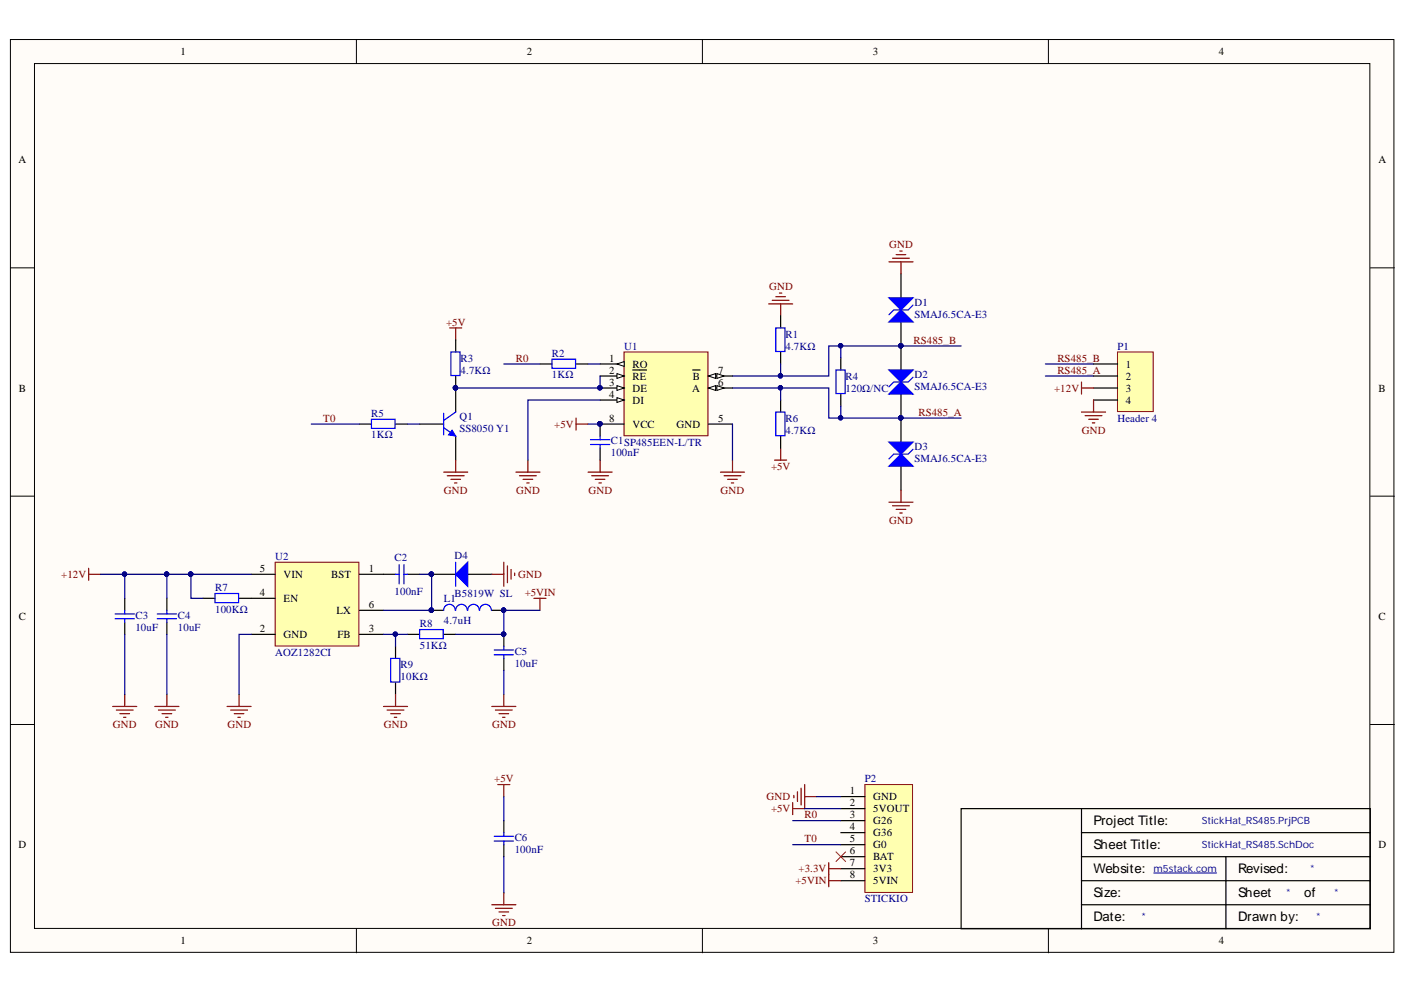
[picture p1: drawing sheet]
<svg xmlns="http://www.w3.org/2000/svg" width="297mm" height="210mm" viewBox="0 0 297 210" stroke-linecap="round" stroke-linejoin="round" font-family="sans-serif">
<defs><g id="words">
<g font-size="2.8">
<text x="231" y="174.4">Project Title:</text>
<text x="231" y="179.5">Sheet Title:</text>
<text x="231" y="184.6">Website:</text>
<text x="261.6" y="184.6">Revised:</text>
<text x="231" y="189.7">Size:</text>
<text x="261.6" y="189.7">Sheet</text>
<text x="275.5" y="189.7">of</text>
<text x="231" y="194.7">Date:</text>
<text x="261.6" y="194.7">Drawn by:</text>
</g>
<g font-size="2.3">
<text x="38.2" y="11.7">1</text>
<text x="111.3" y="11.7">2</text>
<text x="184.4" y="11.7">3</text>
<text x="257.5" y="11.7">4</text>
<text x="3.9" y="34.5">A</text>
<text x="291.3" y="34.5">A</text>
<text x="128.7" y="76.4">1</text>
<text x="133.6" y="77.7">RO</text>
<text x="237.9" y="77.7">1</text>
<text x="4" y="82.8">B</text>
<text x="128.7" y="79">2</text>
<text x="128.7" y="81.5">3</text>
<text x="133.6" y="80.2">RE</text>
<text x="133.6" y="82.8">DE</text>
<text x="146.2" y="82.8">A</text>
<text x="146.4" y="80.2">B</text>
<text x="151.7" y="81.5">6</text>
<text x="151.7" y="79">7</text>
<text x="237.9" y="80.2">2</text>
<text x="237.9" y="82.8">3</text>
<text x="291.3" y="82.8">B</text>
<text x="128.7" y="84.1">4</text>
<text x="128.7" y="89.1">8</text>
<text x="133.6" y="85.3">DI</text>
<text x="151.7" y="89.1">5</text>
<text x="237.9" y="85.3">4</text>
<text x="133.6" y="90.4">VCC</text>
<text x="142.9" y="90.4">GND</text>
<text x="54.9" y="126">4</text>
<text x="54.9" y="120.9">5</text>
<text x="59.9" y="122.2">VIN</text>
<text x="70" y="122.2">BST</text>
<text x="77.9" y="120.9">1</text>
<text x="4" y="131.1">C</text>
<text x="59.9" y="127.3">EN</text>
<text x="71.1" y="129.8">LX</text>
<text x="77.9" y="128.5">6</text>
<text x="291.3" y="131.1">C</text>
<text x="54.9" y="133.6">2</text>
<text x="59.9" y="134.9">GND</text>
<text x="71.3" y="134.9">FB</text>
<text x="77.9" y="133.6">3</text>
<text x="179.6" y="167.9">1</text>
<text x="179.6" y="170.5">2</text>
<text x="179.6" y="173">3</text>
<text x="184.5" y="169.2">GND</text>
<text x="184.5" y="171.7">5VOUT</text>
<text x="3.9" y="179.3">D</text>
<text x="179.6" y="175.5">4</text>
<text x="179.6" y="178.1">5</text>
<text x="184.5" y="174.3">G26</text>
<text x="184.5" y="176.8">G36</text>
<text x="184.5" y="179.3">G0</text>
<text x="291.3" y="179.3">D</text>
<text x="179.6" y="180.6">6</text>
<text x="179.6" y="183.1">7</text>
<text x="179.6" y="185.7">8</text>
<text x="184.5" y="181.9">BAT</text>
<text x="184.5" y="184.4">3V3</text>
<text x="184.5" y="187">5VIN</text>
<text x="38.2" y="199.6">1</text>
<text x="111.3" y="199.6">2</text>
<text x="184.4" y="199.6">3</text>
<text x="257.5" y="199.6">4</text>
</g>
<g font-size="2.3" fill="#800000">
<text x="187.9" y="52.3">GND</text>
<text x="162.5" y="61.2">GND</text>
<text x="94.3" y="68.8">+5V</text>
<text x="109" y="76.4">R0</text>
<text x="193" y="72.6">RS485_B</text>
<text x="223.4" y="76.4">RS485_B</text>
<text x="222.7" y="82.8">+12V</text>
<text x="223.4" y="79">RS485_A</text>
<text x="68.3" y="89.1">T0</text>
<text x="194" y="87.9">RS485_A</text>
<text x="117.1" y="90.4">+5V</text>
<text x="228.6" y="91.7">GND</text>
<text x="162.9" y="99.3">+5V</text>
<text x="93.8" y="104.4">GND</text>
<text x="109.1" y="104.4">GND</text>
<text x="124.3" y="104.4">GND</text>
<text x="152.2" y="104.4">GND</text>
<text x="187.9" y="110.8">GND</text>
<text x="12.9" y="122.2">+12V</text>
<text x="109.5" y="122.2">GND</text>
<text x="110.8" y="126">+5VIN</text>
<text x="23.9" y="153.9">GND</text>
<text x="32.7" y="153.9">GND</text>
<text x="48.1" y="153.9">GND</text>
<text x="81.1" y="153.9">GND</text>
<text x="104" y="153.9">GND</text>
<text x="104.4" y="165.4">+5V</text>
<text x="162" y="169.2">GND</text>
<text x="162.9" y="171.7">+5V</text>
<text x="170" y="173">R0</text>
<text x="170" y="178.1">T0</text>
<text x="168.7" y="184.4">+3.3V</text>
<text x="168" y="187">+5VIN</text>
<text x="104" y="195.8">GND</text>
</g>
<g font-size="2.3" fill="#000080">
<text x="193.2" y="64.8">D1</text>
<text x="165.9" y="71.4">R1</text>
<text x="193.2" y="67.3">SMAJ6.5CA-E3</text>
<text x="97.3" y="76.4">R3</text>
<text x="116.6" y="75.4">R2</text>
<text x="131.8" y="73.9">U1</text>
<text x="165.9" y="73.9">4.7KΩ</text>
<text x="236.1" y="73.9">P1</text>
<text x="97.3" y="79">4.7KΩ</text>
<text x="116.6" y="80">1KΩ</text>
<text x="178.6" y="80.2">R4</text>
<text x="178.6" y="82.8">120Ω/NC</text>
<text x="193.2" y="80">D2</text>
<text x="193.2" y="82.5">SMAJ6.5CA-E3</text>
<text x="78.4" y="88.1">R5</text>
<text x="97.1" y="88.9">Q1</text>
<text x="165.9" y="89.1">R6</text>
<text x="236.1" y="89.1">Header 4</text>
<text x="78.4" y="92.7">1KΩ</text>
<text x="97.1" y="91.4">SS8050 Y1</text>
<text x="129" y="93.9">C1SP485EEN-L/TR</text>
<text x="165.9" y="91.7">4.7KΩ</text>
<text x="193.2" y="95.2">D3</text>
<text x="129" y="96.5">100nF</text>
<text x="193.2" y="97.7">SMAJ6.5CA-E3</text>
<text x="58.1" y="118.4">U2</text>
<text x="83.3" y="118.6">C2</text>
<text x="96" y="118.1">D4</text>
<text x="45.4" y="125">R7</text>
<text x="83.3" y="125.7">100nF</text>
<text x="28.6" y="130.8">C3</text>
<text x="37.6" y="130.8">C4</text>
<text x="45.4" y="129.5">100KΩ</text>
<text x="93.8" y="127.3">L1</text>
<text x="93.8" y="131.8">4.7uH</text>
<text x="96" y="126.2">B5819W SL</text>
<text x="28.6" y="133.3">10uF</text>
<text x="37.6" y="133.3">10uF</text>
<text x="88.7" y="132.6">R8</text>
<text x="88.7" y="137.1">51KΩ</text>
<text x="58.1" y="138.7">AOZ1282CI</text>
<text x="84.6" y="141.2">R9</text>
<text x="84.6" y="143.7">10KΩ</text>
<text x="108.7" y="138.4">C5</text>
<text x="108.7" y="141">10uF</text>
<text x="182.7" y="165.4">P2</text>
<text x="108.7" y="177.8">C6</text>
<text x="108.7" y="180.4">100nF</text>
<text x="182.7" y="190.8">STICKIO</text>
</g>
<g font-size="2.1" fill="#000080">
<text x="253.9" y="174.2">StickHat_RS485.PrjPCB</text>
<text x="253.9" y="179.3">StickHat_RS485.SchDoc</text>
<text x="243.7" y="184.3">m5stack.com</text>
<text x="276.8" y="184.3">*</text>
<text x="271.7" y="189.4">*</text>
<text x="281.9" y="189.4">*</text>
<text x="241.2" y="194.5">*</text>
<text x="278.1" y="194.5">*</text>
</g>
</g></defs>
<g fill="#fffcf8" stroke="#000" stroke-width=".21">
<path d="M2.2 8.4h292.3v192.9h-292.3z"/>
<path d="M7.3 13.4h282.1v182.9h-282.1z"/>
</g>
<path d="M75.3 8.4v5M148.4 8.4v5M221.5 8.4v5M2.2 56.6h5.1M289.5 56.6h5.1M2.2 104.9h5.1M289.5 104.9h5.1M2.2 153.1h5.1M289.5 153.1h5.1M75.3 196.3v5.1M148.4 196.3v5.1M221.5 196.3v5.1" fill="none" stroke="#000" stroke-width=".21"/>
<path d="M228.5 170.9h-25.4v25.4h25.4M228.5 170.9h61v25.4h-61M228.5 176h61M228.5 170.9v25.4M228.5 191.2h61M228.5 186.2h61M228.5 181.1h61M259 181.1v15.2" fill="none" stroke="#000" stroke-width=".25"/>
<path d="M243.7 184.5h13.3" fill="none" stroke="#000080" stroke-width=".21"/>
<path d="M182.7 165.8h10.1v22.8h-10.1z" fill="#ffffb0" stroke="#800000" stroke-width=".21"/>
<path d="M88.6 89.6h5.1M96.3 82v5.1M96.3 92.2v5.1M177.6 168.4h5.1M177.6 170.9h5.1M177.6 173.5h5.1M177.6 176h5.1M177.6 178.5h5.1M177.6 181.1h5.1M177.6 183.6h5.1M177.6 186.2h5.1" fill="none" stroke="#000" stroke-width=".25"/>
<path d="M176.6 180.1l2 2M178.6 180.1l-2 2" fill="none" stroke="#f00" stroke-width=".21"/>
<g fill="none" stroke="#800000" stroke-width=".25">
<path d="M152.2 99.8h5.1M154.8 97.3v2.5M153 100.6h3.5M153.7 101.3h2.1M154.5 102.1h.5M167.7 168.1v.5M168.5 167.4v2M169.2 166.6v3.6M170 165.8v5.1M170 168.4h2.5M103.9 191.2h5.1M104.7 192h3.5"/>
<path d="M105.4 192.8h2.1M106.2 193.5h.5M106.4 188.7v2.5M175.1 182.4v2.5M175.1 183.6h2.5"/>
</g>
<circle cx="96.2" cy="82" r=".46" fill="#000080" stroke="#000080" stroke-width=".21"/>
<path d="M93.7 90.4l2.6 1.8M93.7 87.4v4.5M96.3 87.1l-2.6 1.8" fill="none" stroke="#00f" stroke-width=".25"/>
<path d="M95.5 90.9l.8 1.3-1.6-.3z" fill="#00f"/>
<path d="M95.5 90.9l.8 1.3-1.6-.3z" fill="none" stroke="#00f" stroke-width=".21"/>
<circle cx="96.2" cy="82" r=".46" fill="#000080" stroke="#000080" stroke-width=".21"/>
<g fill="none" stroke="#800000" stroke-width=".25">
<path d="M187.8 55.3h5.1M188.6 54.6h3.5M189.3 53.8h2.1M190.1 53.1h.5M190.3 55.3v2.6M162.4 64.2h5.1M163.1 63.5h3.6M163.9 62.7h2M164.7 62h.5M164.9 64.2v2.6M93.7 99.8h5.1M96.3 97.3v2.5"/>
<path d="M109 99.8h5.1M111.5 97.3v2.5M94.5 100.6h3.6M95.3 101.3h2M96 102.1h.5M109.7 100.6h3.6M110.5 101.3h2M111.3 102.1h.5M187.8 106.2h5.1M188.6 106.9h3.5M189.3 107.7h2.1M190.1 108.4h.5"/>
<path d="M190.3 103.6v2.6"/>
</g>
<path d="M131.8 74.4h17.8v17.7h-17.8z" fill="#ffffb0" stroke="#800000" stroke-width=".21"/>
<path d="M126.8 76.9h5.1" fill="none" stroke="#000" stroke-width=".25"/>
<path d="M130.3 76.9l1.6-.5v1z" fill="#fffcf8"/>
<path d="M130.3 76.9l1.6-.5v1z" fill="none" stroke="#000" stroke-width=".21"/>
<path d="M126.8 79.5h5.1" fill="none" stroke="#000" stroke-width=".25"/>
<path d="M130.3 79l1.6 .5-1.6 .5z" fill="#fffcf8"/>
<path d="M130.3 79l1.6 .5-1.6 .5z" fill="none" stroke="#000" stroke-width=".21"/>
<path d="M133.6 78.2h3M126.8 82h5.1" fill="none" stroke="#000" stroke-width=".25"/>
<path d="M130.3 81.5l1.6 .5-1.6 .5z" fill="#fffcf8"/>
<path d="M130.3 81.5l1.6 .5-1.6 .5z" fill="none" stroke="#000" stroke-width=".21"/>
<circle cx="126.7" cy="82" r=".46" fill="#000080" stroke="#000080" stroke-width=".21"/>
<path d="M126.8 84.6h5.1" fill="none" stroke="#000" stroke-width=".25"/>
<path d="M130.3 84.1l1.6 .5-1.6 .5z" fill="#fffcf8"/>
<path d="M130.3 84.1l1.6 .5-1.6 .5z" fill="none" stroke="#000" stroke-width=".21"/>
<path d="M149.7 89.6h5.1M149.7 82h5.1" fill="none" stroke="#000" stroke-width=".25"/>
<path d="M149.7 82l1.5-.5v1z" fill="#fffcf8"/>
<path d="M149.7 82l1.5-.5v1z" fill="none" stroke="#000" stroke-width=".21"/>
<path d="M151.4 81.5l1.6 .5-1.6 .5z" fill="#fffcf8"/>
<path d="M151.4 81.5l1.6 .5-1.6 .5z" fill="none" stroke="#000" stroke-width=".21"/>
<path d="M149.7 79.5h5.1" fill="none" stroke="#000" stroke-width=".25"/>
<path d="M149.7 79.5l1.5-.5v1z" fill="#fffcf8"/>
<path d="M149.7 79.5l1.5-.5v1z" fill="none" stroke="#000" stroke-width=".21"/>
<path d="M151.4 79l1.6 .5-1.6 .5z" fill="#fffcf8"/>
<path d="M151.4 79l1.6 .5-1.6 .5z" fill="none" stroke="#000" stroke-width=".21"/>
<path d="M146.4 78.2h1.5M126.8 89.6h5.1" fill="none" stroke="#000" stroke-width=".25"/>
<g fill="#000080" stroke="#000080" stroke-width=".21">
<circle cx="126.7" cy="89.6" r=".46"/>
<circle cx="126.7" cy="82" r=".46"/>
</g>
<g fill="none" stroke="#800000" stroke-width=".25">
<path d="M95 69.3h2.5M96.3 69.3v2.6M121.7 88.4v2.5M121.7 89.6h2.5M124.2 99.8h5.1M126.8 97.3v2.5M163.6 97.3h2.6M164.9 94.7v2.6M125 100.6h3.6M125.8 101.3h2M126.5 102.1h.5M105.2 165.8h2.5"/>
<path d="M106.4 165.8v2.6M167.5 169.7v2.5M167.5 170.9h2.5"/>
</g>
<path d="M236.1 74.4h7.5v12.6h-7.5z" fill="#ffffb0" stroke="#800000" stroke-width=".21"/>
<path d="M190.3 57.9v5.1M190.3 68.1v5M231 76.9h5.1M231 79.5h5.1M231 82h5.1M231 84.6h5.1" fill="none" stroke="#000" stroke-width=".25"/>
<path d="M228.5 87.1h5.1M228.5 80.8v2.5M228.5 82h2.5M229.2 87.9h3.6M230 88.6h2M230.8 89.4h.5M231 84.6v2.5" fill="none" stroke="#800000" stroke-width=".25"/>
<circle cx="190.3" cy="73.1" r=".46" fill="#000080" stroke="#000080" stroke-width=".21"/>
<path d="M187.8 68.1l2.5-2.6 2.6 2.6z" fill="#00f"/>
<path d="M187.8 68.1l2.5-2.6 2.6 2.6zM192.9 64.5l-1 1h-3.1l-1 1" fill="none" stroke="#00f" stroke-width=".25"/>
<path d="M187.8 63h5.1l-2.6 2.5z" fill="#00f"/>
<path d="M187.8 63h5.1l-2.6 2.5z" fill="none" stroke="#00f" stroke-width=".25"/>
<g fill="#000080" stroke="#000080" stroke-width=".21">
<circle cx="190.3" cy="73.1" r=".46"/>
<circle cx="190.3" cy="88.3" r=".46"/>
</g>
<path d="M190.3 73.1v5.1M190.3 83.3v5.1" fill="none" stroke="#000" stroke-width=".25"/>
<path d="M187.8 83.3l2.5-2.5 2.6 2.5z" fill="#00f"/>
<path d="M192.9 79.7l-1 1.1h-3.1l-1 1M187.8 83.3l2.5-2.5 2.6 2.5z" fill="none" stroke="#00f" stroke-width=".25"/>
<path d="M187.8 78.2h5.1l-2.6 2.6z" fill="#00f"/>
<path d="M187.8 78.2h5.1l-2.6 2.6z" fill="none" stroke="#00f" stroke-width=".25"/>
<g fill="#000080" stroke="#000080" stroke-width=".21">
<circle cx="190.3" cy="88.3" r=".46"/>
<circle cx="190.3" cy="73.1" r=".46"/>
</g>
<path d="M190.3 88.4v5.1M190.3 98.5v5.1" fill="none" stroke="#000" stroke-width=".25"/>
<path d="M187.8 98.5l2.5-2.5 2.6 2.5z" fill="#00f"/>
<path d="M187.8 98.5l2.5-2.5 2.6 2.5zM192.9 95l-1 1h-3.1l-1 1" fill="none" stroke="#00f" stroke-width=".25"/>
<path d="M187.8 93.5h5.1l-2.6 2.5z" fill="#00f"/>
<path d="M187.8 93.5h5.1l-2.6 2.5z" fill="none" stroke="#00f" stroke-width=".25"/>
<circle cx="190.3" cy="88.3" r=".46" fill="#000080" stroke="#000080" stroke-width=".21"/>
<path d="M58.1 118.9h17.7v17.7h-17.7z" fill="#ffffb0" stroke="#800000" stroke-width=".21"/>
<g fill="none" stroke="#000" stroke-width=".25">
<path d="M42.9 126.5h2.5M50.5 126.5h7.6M53.1 121.4h5M53.1 134.1h5M75.9 121.4h7.7M75.9 134.1h5.1M75.9 129h5.1M83.6 136.6v2.6M86.1 121.4h2.5M86.1 134.1h2.5M91.2 121.4h5.1M91.2 129h2.5"/>
<path d="M93.7 134.1h2.6M98.8 121.4h5.1M103.9 129h2.5M106.4 134.1v2.5M106.4 139.2v2.5M83.6 144.3v2.5"/>
</g>
<g fill="none" stroke="#00f" stroke-width=".25">
<path d="M84.3 119.4v4M85.3 119.4v4M45.4 125.5h5v1.9h-5zM82.5 139.2h2v5h-2zM83.6 121.4h.7M85.3 121.4h.8M88.6 133.1h5v1.9h-5zM96.2 129a1.22 1.22 0 0 0-1.3-1.3 1.22 1.22 0 0 0-1.2 1.3M98.7 129a1.22 1.22 0 0 0-1.2-1.3 1.22 1.22 0 0 0-1.2 1.3M101.3 129a1.22 1.22 0 0 0-1.3-1.3 1.22 1.22 0 0 0-1.2 1.3M103.8 129a1.23 1.23 0 0 0-1.2-1.3 1.23 1.23 0 0 0-1.3 1.3M104.4 137.4h4.1"/>
<path d="M104.4 138.4h4.1M106.4 136.6v.8M106.4 138.4v.8"/>
</g>
<g fill="#000080" stroke="#000080" stroke-width=".21">
<circle cx="91.1" cy="129" r=".47"/>
<circle cx="106.4" cy="129" r=".46"/>
<circle cx="106.4" cy="134" r=".46"/>
<circle cx="91.1" cy="121.4" r=".47"/>
</g>
<g fill="none" stroke="#800000" stroke-width=".25">
<path d="M18.7 120.1v2.6M18.7 121.4h2.6M112.8 126.5h2.5M114.1 126.5v2.5M32.7 149.3h5.1M33.5 150.1h3.5M34.2 150.9h2.1M35 151.6h.5M35.3 146.8v2.5M48 149.3h5.1M48.7 150.1h3.6M49.5 150.9h2"/>
<path d="M50.3 151.6h.5M50.5 146.8v2.5M81 149.3h5.1M81.8 150.1h3.5M82.5 150.9h2.1M83.3 151.6h.5M83.6 146.8v2.5M103.9 149.3h5.1M104.7 150.1h3.5M105.4 150.9h2.1M106.2 151.6h.5M106.4 146.8v2.5"/>
</g>
<path d="M96.3 121.4l2.5-2.5v5z" fill="#00f"/>
<g fill="none" stroke="#00f" stroke-width=".25">
<path d="M95.3 74.4h1.9v5h-1.9zM116.6 75.9h5v2h-5zM163.9 69.3h1.9v5h-1.9zM176.6 78.2h1.9v5h-1.9zM78.5 88.6h5v2h-5zM124.7 94h4.1M124.7 92.9h4.1M126.8 92.2v.7M126.8 94v.7M163.9 87.1h1.9v5h-1.9zM96.3 118.9v5M24.3 129.8h4.1"/>
<path d="M24.3 130.8h4.1M26.4 129v.8M26.4 130.8v.8M33.2 129.8h4.1M33.2 130.8h4.1M35.3 129v.8M35.3 130.8v.8M96.3 121.4l2.5-2.5v5zM104.4 177.8h4.1M104.4 176.8h4.1M106.4 176v.8M106.4 177.8v.7"/>
</g>
<g fill="#000080" stroke="#000080" stroke-width=".21">
<circle cx="91.1" cy="121.4" r=".47"/>
<circle cx="96.2" cy="82" r=".46"/>
<circle cx="126.7" cy="89.6" r=".46"/>
<circle cx="126.7" cy="82" r=".46"/>
<circle cx="164.9" cy="82" r=".46"/>
<circle cx="164.9" cy="79.4" r=".46"/>
<circle cx="83.5" cy="134" r=".46"/>
<circle cx="106.4" cy="134" r=".46"/>
<circle cx="106.4" cy="129" r=".46"/>
<circle cx="40.3" cy="121.4" r=".47"/>
<circle cx="35.2" cy="121.4" r=".46"/>
<circle cx="91.1" cy="129" r=".47"/>
<circle cx="177.6" cy="88.3" r=".46"/>
<circle cx="190.3" cy="88.3" r=".46"/>
<circle cx="177.6" cy="73.1" r=".46"/>
<circle cx="26.3" cy="121.4" r=".46"/>
<circle cx="190.3" cy="73.1" r=".46"/>
</g>
<path d="M106.4 118.9v5M107.2 119.6v3.6M103.9 121.4h2.5M108 120.4v2M108.7 121.1v.5M23.8 149.3h5.1M24.6 150.1h3.5M25.3 150.9h2.1M26.1 151.6h.5M26.4 146.8v2.5M175.1 184.9v2.5M175.1 186.2h2.5" fill="none" stroke="#800000" stroke-width=".25"/>
<g fill="none" stroke="#000" stroke-width=".25">
<path d="M96.3 71.9v2.5M96.3 79.5v2.5M114.1 76.9h2.5M121.7 76.9h2.5M164.9 66.8v2.5M164.9 74.4v2.5M177.6 75.7v2.5M75.9 89.6h2.6M83.6 89.6h2.5M126.8 89.6v2.6M126.8 94.7v2.6M164.9 84.6v2.5"/>
<path d="M164.9 92.2v2.5M177.6 83.3v2.5M26.4 126.5v2.5M26.4 131.6v2.5M35.3 126.5v2.5M35.3 131.6v2.5M106.4 173.5v2.5M106.4 178.5v2.6"/>
</g>
<g fill="none" stroke="#000080" stroke-width=".25">
<path d="M106.4 76.9h7.7M124.2 76.9h2.6M126.8 79.5v2.5h-30.5M164.9 76.9v2.6M177.6 73.1v2.6M203.1 73.1h-28v6.4h-20.3M220.9 76.9h10.1M220.9 79.5h10.1M65.8 89.6h10.1M86.1 89.6h2.5M124.2 89.6h2.6M126.8 84.6h-15.3v12.7"/>
<path d="M154.8 82h20.3v6.4h28M154.8 89.6v7.7M164.9 82v2.6M177.6 85.8v2.6M21.3 121.4h5.1v5.1M26.4 121.4h26.7M26.4 134.1v12.7M35.3 121.4v5.1M35.3 134.1v12.7M40.3 121.4v5.1h2.6M53.1 134.1h-2.6v12.7M81 134.1h5.1"/>
<path d="M83.6 134.1v2.5M88.6 121.4h2.6v7.6h-10.2M114.1 129h-7.7v5.1h-10.1M106.4 141.7v5.1M106.4 168.4v5.1M167.5 178.5h10.1M167.5 173.5h10.1M170 170.9h7.6M172.5 168.4h5.1M106.4 181.1v7.6"/>
</g>
<use href="#words"/>
</svg>
